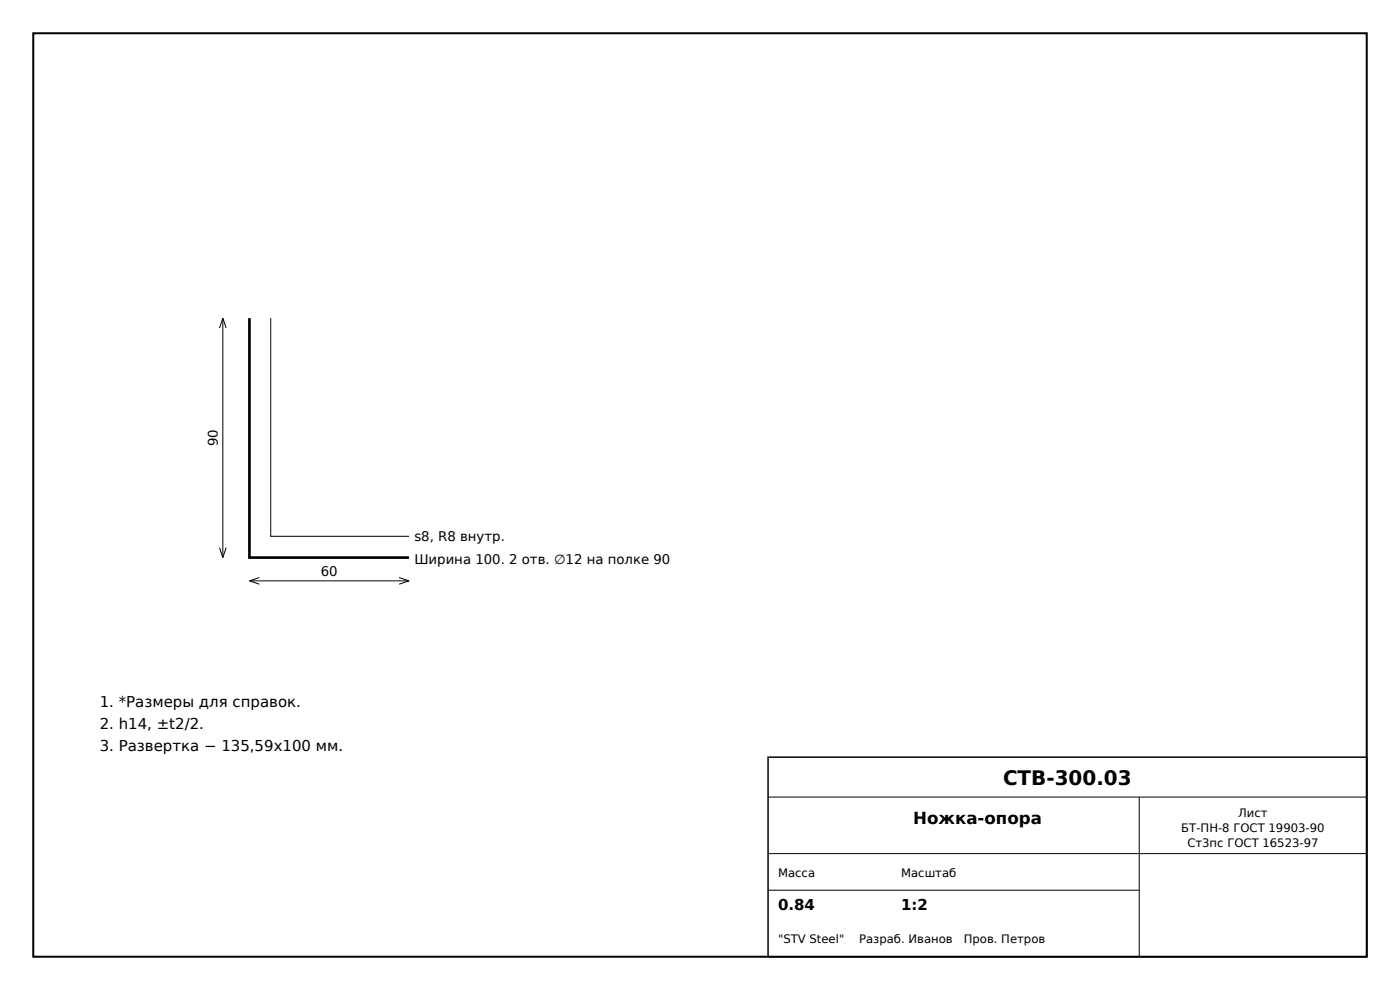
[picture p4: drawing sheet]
<svg xmlns="http://www.w3.org/2000/svg" width="297mm" height="210mm" viewBox="0 0 297 210" stroke-linecap="round" stroke-linejoin="round" font-family="sans-serif">
<defs><g id="words">
<text font-size="4.2" x="212.8" y="166.6">СТВ-300.03</text>
<text font-size="3.5" x="193.7" y="174.7">Ножка-опора</text>
<g font-size="3.2">
<text x="21.2" y="150">1. *Размеры для справок.</text>
<text x="21.2" y="154.6">2. h14, ±t2/2.</text>
<text x="21.2" y="159.2">3. Развертка − 135,59х100 мм.</text>
<text x="165.1" y="193.1">0.84</text>
<text x="191.2" y="193.1">1:2</text>
</g>
<g font-size="2.8">
<text x="46.2" y="94.7" transform="rotate(-90 46.2 94.7)">90</text>
<text x="87.9" y="114.7">s8, R8 внутр.</text>
<text x="87.9" y="119.7">Ширина 100. 2 отв. ∅12 на полке 90</text>
<text x="68.1" y="122.2">60</text>
</g>
<g font-size="2.5">
<text x="262.7" y="173.3">Лист</text>
<text x="250.6" y="176.5">БТ-ПН-8 ГОСТ 19903-90</text>
<text x="251.9" y="179.7">Ст3пс ГОСТ 16523-97</text>
<text x="165.1" y="186">Масса</text>
<text x="191.2" y="186">Масштаб</text>
<text x="165.1" y="200.1">&quot;STV Steel&quot;</text>
<text x="182.3" y="200.1">Разраб. Иванов</text>
<text x="204.5" y="200.1">Пров. Петров</text>
</g>
</g></defs>
<path d="M52.9 67.5v50.8h33.9" fill="none" stroke="#000" stroke-width=".56"/>
<g fill="none" stroke="#000" stroke-width=".21">
<path d="M47.3 67.5v50.8M47.3 67.5l.7 2.1M47.3 67.5l-.7 2.1M57.4 67.5v46.3h29.4M46.6 116.2l.7 2.1M48 116.2l-.7 2.1M52.9 123.2h33.9M52.9 123.2l2.1 .7M55 122.5l-2.1 .7M84.7 122.5l2.1 .7M86.8 123.2l-2.1 .7M162.9 169.1h127"/>
<path d="M241.7 169.1v33.8M162.9 181.1h127M162.9 188.8h78.8"/>
</g>
<path d="M7.1 7.1h282.8v195.8h-282.8z" fill="none" stroke="#000" stroke-width=".42"/>
<path d="M162.9 160.6h127v42.3h-127z" fill="none" stroke="#000" stroke-width=".32"/>
<use href="#words"/>
</svg>
